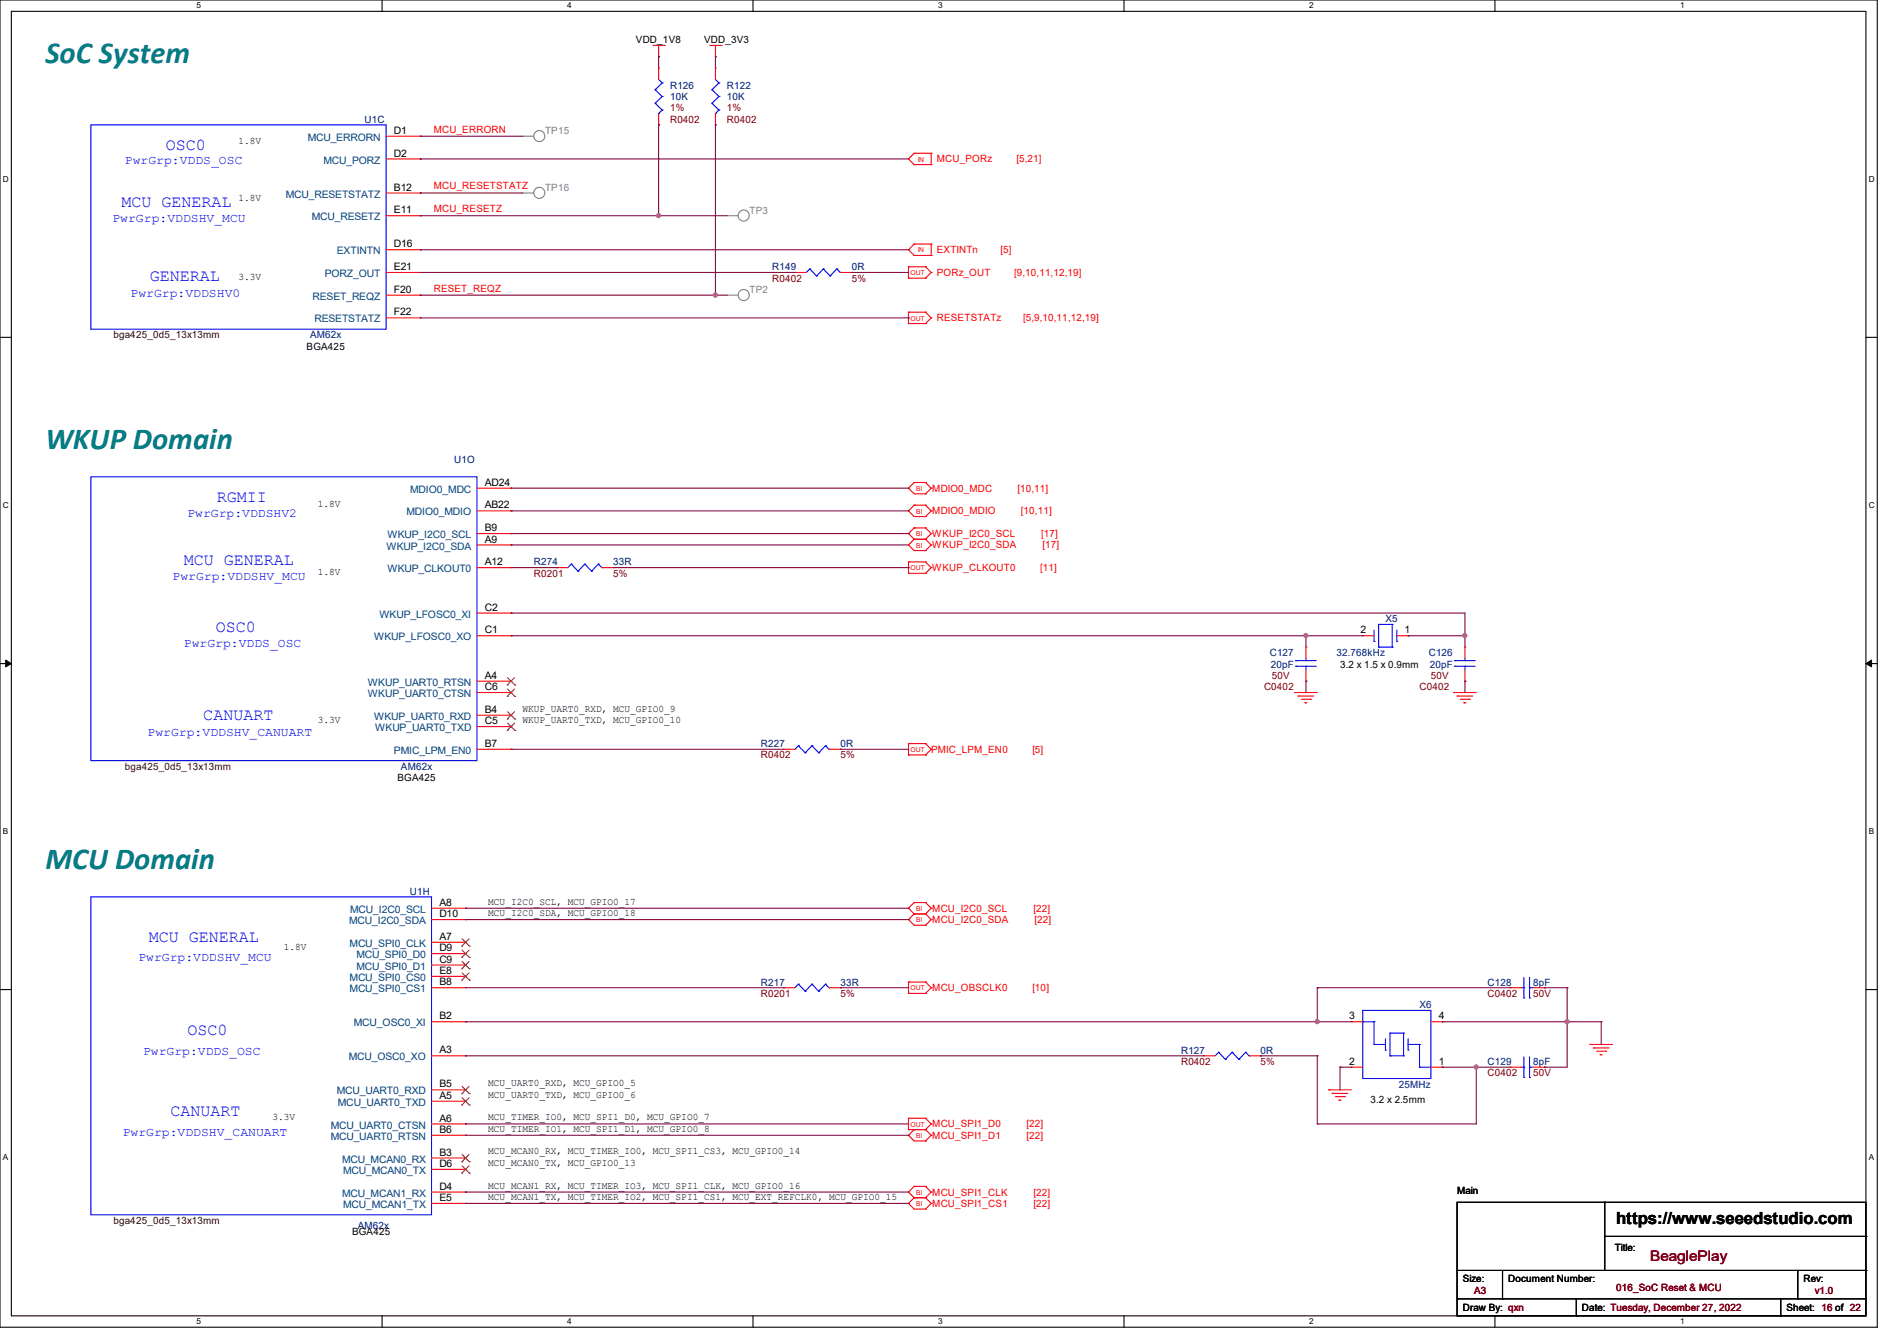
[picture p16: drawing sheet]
<svg xmlns="http://www.w3.org/2000/svg" width="297mm" height="210mm" viewBox="0 0 297 210" stroke-linecap="round" stroke-linejoin="round" font-family="sans-serif">
<defs><g id="words">
<g font-size="4.8" fill="#008080">
<text x="7.1" y="9.9">SoC System</text>
<text x="7.1" y="70.4">WKUP Domain</text>
<text x="7.1" y="136.1">MCU Domain</text>
</g>
<g font-size="2.6" fill="#00f">
<text x="26" y="23.5">OSC0</text>
<text x="19" y="32.3">MCU GENERAL</text>
<text x="23.5" y="44.1">GENERAL</text>
<text x="34" y="78.6">RGMII</text>
<text x="28.8" y="88.5">MCU GENERAL</text>
<text x="33.8" y="99">OSC0</text>
<text x="31.8" y="112.7">CANUART</text>
<text x="23.3" y="147.6">MCU GENERAL</text>
<text x="29.3" y="162.1">OSC0</text>
<text x="26.7" y="174.7">CANUART</text>
</g>
<text font-size="2.6" x="253" y="191.8">https://www.seeedstudio.com</text>
<text font-size="2.3" fill="#800000" x="258.4" y="197.5">BeaglePlay</text>
<g font-size="1.9" fill="#00f">
<text x="19.6" y="25.7">PwrGrp:VDDS_OSC</text>
<text x="17.6" y="34.8">PwrGrp:VDDSHV_MCU</text>
<text x="20.4" y="46.5">PwrGrp:VDDSHV0</text>
<text x="29.3" y="81">PwrGrp:VDDSHV2</text>
<text x="27" y="90.8">PwrGrp:VDDSHV_MCU</text>
<text x="28.8" y="101.3">PwrGrp:VDDS_OSC</text>
<text x="23.1" y="115.3">PwrGrp:VDDSHV_CANUART</text>
<text x="21.7" y="150.5">PwrGrp:VDDSHV_MCU</text>
<text x="22.4" y="165.3">PwrGrp:VDDS_OSC</text>
<text x="19.2" y="177.9">PwrGrp:VDDSHV_CANUART</text>
</g>
<g font-size="1.6">
<text x="99.6" y="6.8">VDD_1V8</text>
<text x="110.2" y="6.8">VDD_3V3</text>
<text x="37.3" y="22.6">1.8V</text>
<text x="61.7" y="21">D1</text>
<text x="61.7" y="29.8">B12</text>
<text x="61.7" y="24.5">D2</text>
<text x="37.3" y="31.5">1.8V</text>
<text x="61.7" y="33.4">E11</text>
<text x="61.7" y="38.7">D16</text>
<text x="37.3" y="43.9">3.3V</text>
<text x="61.7" y="42.3">E21</text>
<text x="61.7" y="45.8">F20</text>
<text x="61.7" y="49.4">F22</text>
<text x="48" y="54.8">BGA425</text>
<text x="75.9" y="76.1">AD24</text>
<text x="49.8" y="79.5">1.8V</text>
<text x="75.9" y="83.2">B9</text>
<text x="75.9" y="79.6">AB22</text>
<text x="75.9" y="85">A9</text>
<text x="75.9" y="88.5">A12</text>
<text x="49.8" y="90.1">1.8V</text>
<text x="75.9" y="95.6">C2</text>
<text x="75.9" y="99.2">C1</text>
<text x="213" y="99.2">2</text>
<text x="219.9" y="99.2">1</text>
<text x="75.9" y="106.3">A4</text>
<text x="209.8" y="104.6">3.2 x 1.5 x 0.9mm</text>
<text x="49.8" y="113.2">3.3V</text>
<text x="75.9" y="111.6">B4</text>
<text x="75.9" y="113.4">C5</text>
<text x="75.9" y="108.1">C6</text>
<text x="81.8" y="111.5">WKUP_UART0_RXD, MCU_GPIO0_9</text>
<text x="81.8" y="113.2">WKUP_UART0_TXD, MCU_GPIO0_10</text>
<text x="75.9" y="117">B7</text>
<text x="62.2" y="122.3">BGA425</text>
<text x="68.8" y="141.9">A8</text>
<text x="68.8" y="143.6">D10</text>
<text x="76.5" y="141.7">MCU_I2C0_SCL, MCU_GPIO0_17</text>
<text x="76.5" y="143.5">MCU_I2C0_SDA, MCU_GPIO0_18</text>
<text x="44.4" y="148.8">1.8V</text>
<text x="68.8" y="147.2">A7</text>
<text x="68.8" y="149">D9</text>
<text x="68.8" y="154.3">B8</text>
<text x="68.8" y="150.8">C9</text>
<text x="68.8" y="152.5">E8</text>
<text x="68.8" y="159.6">B2</text>
<text x="211.2" y="159.6">3</text>
<text x="225.3" y="159.6">4</text>
<text x="68.8" y="165">A3</text>
<text x="211.2" y="166.8">2</text>
<text x="225.3" y="166.8">1</text>
<text x="68.8" y="172.1">A5</text>
<text x="68.8" y="170.3">B5</text>
<text x="76.5" y="170.1">MCU_UART0_RXD, MCU_GPIO0_5</text>
<text x="76.5" y="171.9">MCU_UART0_TXD, MCU_GPIO0_6</text>
<text x="214.6" y="172.7">3.2 x 2.5mm</text>
<text x="42.7" y="175.5">3.3V</text>
<text x="68.8" y="175.6">A6</text>
<text x="68.8" y="177.4">B6</text>
<text x="76.5" y="177.2">MCU_TIMER_IO1, MCU_SPI1_D1, MCU_GPIO0_8</text>
<text x="76.5" y="175.5">MCU_TIMER_IO0, MCU_SPI1_D0, MCU_GPIO0_7</text>
<text x="68.8" y="181">B3</text>
<text x="68.8" y="182.8">D6</text>
<text x="76.5" y="180.8">MCU_MCAN0_RX, MCU_TIMER_IO0, MCU_SPI1_CS3, MCU_GPIO0_14</text>
<text x="76.5" y="182.6">MCU_MCAN0_TX, MCU_GPIO0_13</text>
<text x="68.8" y="186.3">D4</text>
<text x="68.8" y="188.1">E5</text>
<text x="76.5" y="187.9">MCU_MCAN1_TX, MCU_TIMER_IO2, MCU_SPI1_CS1, MCU_EXT_REFCLK0, MCU_GPIO0_15</text>
<text x="76.5" y="186.1">MCU_MCAN1_RX, MCU_TIMER_IO3, MCU_SPI1_CLK, MCU_GPIO0_16</text>
<text x="228.1" y="187.1">Main</text>
<text x="55.1" y="193.5">BGA425</text>
<text x="252.8" y="196">Title:</text>
<text x="229" y="200.7">Size:</text>
<text x="236.1" y="200.7">Document Number:</text>
<text x="282.4" y="200.7">Rev:</text>
<text x="229" y="205.4">Draw By: qxn</text>
<text x="247.7" y="205.4">Date: Tuesday, December 27, 2022</text>
<text x="279.7" y="205.4">Sheet: 16 of 22</text>
</g>
<g font-size="1.6" fill="#000080">
<text x="104.9" y="13.9">R126</text>
<text x="104.9" y="15.7">10K</text>
<text x="113.8" y="13.9">R122</text>
<text x="113.8" y="15.7">10K</text>
<text x="57.1" y="19.2">U1C</text>
<text x="120.9" y="42.3">R149</text>
<text x="133.3" y="42.3">0R</text>
<text x="48.6" y="53">AM62x</text>
<text x="71.1" y="72.6">U1O</text>
<text x="83.6" y="88.6">R274</text>
<text x="96" y="88.6">33R</text>
<text x="216.9" y="97.4">X5</text>
<text x="198.8" y="102.8">C127</text>
<text x="199" y="104.6">20pF</text>
<text x="209.3" y="102.8">32.768kHz</text>
<text x="223.7" y="102.8">C126</text>
<text x="223.9" y="104.6">20pF</text>
<text x="119.1" y="117">R227</text>
<text x="131.6" y="117">0R</text>
<text x="62.8" y="120.6">AM62x</text>
<text x="64.2" y="140.1">U1H</text>
<text x="119.1" y="154.3">R217</text>
<text x="131.6" y="154.3">33R</text>
<text x="232.9" y="154.3">C128</text>
<text x="240" y="154.3">8pF</text>
<text x="222.2" y="157.9">X6</text>
<text x="184.9" y="165">R127</text>
<text x="197.4" y="165">0R</text>
<text x="232.9" y="166.8">C129</text>
<text x="240" y="166.8">8pF</text>
<text x="219" y="170.3">25MHz</text>
<text x="56" y="192.4">AM62x</text>
</g>
<g font-size="1.6" fill="#800000">
<text x="104.9" y="17.4">1%</text>
<text x="113.8" y="17.4">1%</text>
<text x="104.9" y="19.2">R0402</text>
<text x="113.8" y="19.2">R0402</text>
<text x="120.9" y="44.1">R0402</text>
<text x="133.3" y="44.1">5%</text>
<text x="83.6" y="90.3">R0201</text>
<text x="96" y="90.3">5%</text>
<text x="199.1" y="106.3">50V</text>
<text x="224" y="106.3">50V</text>
<text x="197.9" y="108.1">C0402</text>
<text x="222.2" y="108.1">C0402</text>
<text x="119.1" y="118.8">R0402</text>
<text x="131.6" y="118.8">5%</text>
<text x="119.1" y="156.1">R0201</text>
<text x="131.6" y="156.1">5%</text>
<text x="232.9" y="156.1">C0402</text>
<text x="240" y="156.1">50V</text>
<text x="184.9" y="166.8">R0402</text>
<text x="197.4" y="166.8">5%</text>
<text x="232.9" y="168.6">C0402</text>
<text x="240" y="168.6">50V</text>
<text x="230.8" y="202.7">A3</text>
<text x="253" y="202.2">016_SoC Reset &amp; MCU</text>
<text x="284.1" y="202.7">v1.0</text>
</g>
<g font-size="1.6" fill="#004080">
<text x="48.2" y="22.1">MCU_ERRORN</text>
<text x="50.6" y="25.6">MCU_PORZ</text>
<text x="44.7" y="30.9">MCU_RESETSTATZ</text>
<text x="48.8" y="34.5">MCU_RESETZ</text>
<text x="52.7" y="39.8">EXTINTN</text>
<text x="48.9" y="46.9">RESET_REQZ</text>
<text x="50.8" y="43.4">PORZ_OUT</text>
<text x="49.2" y="50.5">RESETSTATZ</text>
<text x="64.2" y="77.2">MDIO0_MDC</text>
<text x="63.6" y="80.7">MDIO0_MDIO</text>
<text x="60.5" y="86.1">WKUP_I2C0_SDA</text>
<text x="60.7" y="89.6">WKUP_CLKOUT0</text>
<text x="60.7" y="84.3">WKUP_I2C0_SCL</text>
<text x="58.6" y="100.3">WKUP_LFOSC0_XO</text>
<text x="59.4" y="96.7">WKUP_LFOSC0_XI</text>
<text x="57.6" y="107.4">WKUP_UART0_RTSN</text>
<text x="57.6" y="109.2">WKUP_UART0_CTSN</text>
<text x="58.6" y="112.7">WKUP_UART0_RXD</text>
<text x="58.8" y="114.5">WKUP_UART0_TXD</text>
<text x="61.7" y="118.1">PMIC_LPM_EN0</text>
<text x="54.8" y="143">MCU_I2C0_SCL</text>
<text x="54.7" y="144.7">MCU_I2C0_SDA</text>
<text x="54.7" y="148.3">MCU_SPI0_CLK</text>
<text x="54.7" y="155.4">MCU_SPI0_CS1</text>
<text x="54.7" y="153.6">MCU_SPI0_CS0</text>
<text x="55.8" y="151.9">MCU_SPI0_D1</text>
<text x="55.8" y="150.1">MCU_SPI0_D0</text>
<text x="55.4" y="160.7">MCU_OSC0_XI</text>
<text x="54.6" y="166.1">MCU_OSC0_XO</text>
<text x="52.7" y="171.4">MCU_UART0_RXD</text>
<text x="52.9" y="173.2">MCU_UART0_TXD</text>
<text x="51.8" y="176.7">MCU_UART0_CTSN</text>
<text x="51.8" y="178.5">MCU_UART0_RTSN</text>
<text x="53.6" y="182.1">MCU_MCAN0_RX</text>
<text x="53.7" y="183.9">MCU_MCAN0_TX</text>
<text x="53.6" y="187.4">MCU_MCAN1_RX</text>
<text x="53.7" y="189.2">MCU_MCAN1_TX</text>
</g>
<g font-size="1.6" fill="#f00">
<text x="67.9" y="20.8">MCU_ERRORN</text>
<text x="67.9" y="29.7">MCU_RESETSTATZ</text>
<text x="146.7" y="25.4">MCU_PORz</text>
<text x="159.1" y="25.4">[5,21]</text>
<text x="67.9" y="33.2">MCU_RESETZ</text>
<text x="146.7" y="39.7">EXTINTn</text>
<text x="156.6" y="39.7">[5]</text>
<text x="67.9" y="45.7">RESET_REQZ</text>
<text x="146.7" y="43.2">PORz_OUT</text>
<text x="158.8" y="43.2">[9,10,11,12,19]</text>
<text x="146.7" y="50.3">RESETSTATz</text>
<text x="160.2" y="50.3">[5,9,10,11,12,19]</text>
<text x="146" y="77">MDIO0_MDC</text>
<text x="159.3" y="77">[10,11]</text>
<text x="146" y="80.6">MDIO0_MDIO</text>
<text x="159.9" y="80.6">[10,11]</text>
<text x="146" y="84.1">WKUP_I2C0_SCL</text>
<text x="146" y="85.9">WKUP_I2C0_SDA</text>
<text x="146" y="89.4">WKUP_CLKOUT0</text>
<text x="162.9" y="89.4">[11]</text>
<text x="163" y="84.1">[17]</text>
<text x="163.2" y="85.9">[17]</text>
<text x="145.8" y="117.9">PMIC_LPM_EN0</text>
<text x="161.6" y="117.9">[5]</text>
<text x="146" y="142.8">MCU_I2C0_SCL</text>
<text x="161.8" y="142.8">[22]</text>
<text x="146" y="144.6">MCU_I2C0_SDA</text>
<text x="162" y="144.6">[22]</text>
<text x="146" y="155.2">MCU_OBSCLK0</text>
<text x="161.6" y="155.2">[10]</text>
<text x="146" y="176.6">MCU_SPI1_D0</text>
<text x="146" y="178.3">MCU_SPI1_D1</text>
<text x="160.7" y="176.6">[22]</text>
<text x="160.7" y="178.3">[22]</text>
<text x="146" y="187.2">MCU_SPI1_CLK</text>
<text x="146" y="189">MCU_SPI1_CS1</text>
<text x="161.8" y="187.2">[22]</text>
<text x="161.8" y="189">[22]</text>
</g>
<g font-size="1.6" fill="#808080">
<text x="85.3" y="21">TP15</text>
<text x="85.3" y="29.9">TP16</text>
<text x="117.3" y="33.4">TP3</text>
<text x="117.3" y="45.9">TP2</text>
</g>
<g font-size="1.6" fill="#400000">
<text x="17.8" y="53">bga425_0d5_13x13mm</text>
<text x="19.6" y="120.6">bga425_0d5_13x13mm</text>
<text x="17.8" y="191.7">bga425_0d5_13x13mm</text>
</g>
<g font-size="1.3">
<text x="30.8" y="1.3">5</text>
<text x="88.8" y="1.3">4</text>
<text x="146.9" y="1.3">3</text>
<text x="205" y="1.3">2</text>
<text x="263.1" y="1.3">1</text>
<text x=".5" y="28.4">D</text>
<text x="292.6" y="28.4">D</text>
<text x=".5" y="79.5">C</text>
<text x="292.6" y="79.5">C</text>
<text x=".5" y="130.6">B</text>
<text x="292.6" y="130.6">B</text>
<text x=".5" y="181.7">A</text>
<text x="292.6" y="181.7">A</text>
<text x="30.8" y="207.4">5</text>
<text x="88.8" y="207.4">4</text>
<text x="146.9" y="207.4">3</text>
<text x="205" y="207.4">2</text>
<text x="263.1" y="207.4">1</text>
</g>
<g font-size="1.1" fill="#f00">
<text x="143.7" y="25.3">IN</text>
<text x="143.7" y="39.5">IN</text>
<text x="142.6" y="43.1">OUT</text>
<text x="142.6" y="50.2">OUT</text>
<text x="143.5" y="76.9">BI</text>
<text x="143.5" y="80.4">BI</text>
<text x="143.5" y="84">BI</text>
<text x="142.6" y="89.3">OUT</text>
<text x="143.5" y="85.8">BI</text>
<text x="142.6" y="117.8">OUT</text>
<text x="143.5" y="142.7">BI</text>
<text x="143.5" y="144.4">BI</text>
<text x="142.6" y="155.1">OUT</text>
<text x="142.6" y="176.4">OUT</text>
<text x="143.5" y="178.2">BI</text>
<text x="143.5" y="187.1">BI</text>
<text x="143.5" y="188.9">BI</text>
</g>
</g></defs>
<path d="M0 0h293.9v207.9h-293.9zM1.8 1.8h290.3v204.3h-290.3z" fill="none" stroke="#000" stroke-width=".17"/>
<g fill="#fff">
<path d="M30.8 .2h.7v1.4h-.7z"/>
<path d="M30.8 206.2h.7v1.4h-.7z"/>
</g>
<path d="M59.8 0v1.8M59.8 206.1v1.8" fill="none" stroke="#000" stroke-width=".17"/>
<g fill="#fff">
<path d="M88.8 .2h.7v1.4h-.7z"/>
<path d="M88.8 206.2h.7v1.4h-.7z"/>
</g>
<path d="M117.9 0v1.8M117.9 206.1v1.8" fill="none" stroke="#000" stroke-width=".17"/>
<g fill="#fff">
<path d="M146.9 .2h.7v1.4h-.7z"/>
<path d="M146.9 206.2h.7v1.4h-.7z"/>
</g>
<path d="M176 0v1.8M176 206.1v1.8" fill="none" stroke="#000" stroke-width=".17"/>
<g fill="#fff">
<path d="M205 .2h.7v1.4h-.7z"/>
<path d="M205 206.2h.7v1.4h-.7z"/>
</g>
<path d="M234.1 0v1.8M234.1 206.1v1.8" fill="none" stroke="#000" stroke-width=".17"/>
<g fill="#fff">
<path d="M263.1 .2h.6v1.4h-.6z"/>
<path d="M263.1 206.2h.6v1.4h-.6z"/>
<path d="M.5 27.3h.9v1.4h-.9z"/>
<path d="M292.6 27.3h.9v1.4h-.9z"/>
<path d="M.5 78.4h.9v1.4h-.9z"/>
<path d="M292.6 78.4h.9v1.4h-.9z"/>
</g>
<path d="M0 52.8h1.8M292.1 52.8h1.8" fill="none" stroke="#000" stroke-width=".17"/>
<g fill="#fff">
<path d="M.5 129.5h.8v1.4h-.8z"/>
<path d="M292.6 129.5h.8v1.4h-.8z"/>
</g>
<path d="M0 103.9h1.8M292.1 103.9h1.8" fill="none" stroke="#000" stroke-width=".17"/>
<path d="M.9 103.4l.9 .5-.9 .5zM292.1 103.9l.9-.5v1z" fill="#000" stroke="#000" stroke-width=".16"/>
<g fill="#fff">
<path d="M.5 180.5h.8v1.4h-.8z"/>
<path d="M292.6 180.5h.8v1.4h-.8z"/>
</g>
<g fill="none" stroke="#000" stroke-width=".17">
<path d="M0 155h1.8M292.1 155h1.8M228.1 188.3h64v17.8h-64zM228.1 199h64M235.2 199v4.4M251.2 188.3h.1M251.2 188.3v10.7M251.2 193.6h40.9M281.5 199v4.4M292.1 199h.1M292.1 193.6h.1M228.1 203.4h.1"/>
<path d="M228.1 203.4h64M235.2 203.4h.1M246.8 206.1h.1M246.8 203.4v2.7M278.8 206.1h.1M278.8 203.4v2.7M281.5 203.4h.1"/>
</g>
<g fill="none" stroke="#f00" stroke-width=".17">
<path d="M102.2 7.1h1.8M103.1 8.9h.1M103.1 10.7h.1M103.1 19.6h.1M103.1 7.1v1.8M103.1 10.7v1.7M103.1 17.8v1.8M104 7.1h.1M111.1 7.1h1.8M112 8.9h.1M112 10.7h.1M112 19.6h.1"/>
<path d="M112 7.1v1.8M112 10.7v1.7M112 17.8v1.8M112.9 7.1h.1M60.5 30.2h5.3M60.5 24.9h5.3M60.5 21.3h5.3M60.5 33.8h5.3M60.5 39.1h5.3M65.8 30.2h.1M65.8 24.9h.1M65.8 21.3h.1"/>
<path d="M65.8 33.8h.1M65.8 39.1h.1M142.2 24.9h.1M142.2 39.1h.1M142.2 24.9l.9 .9M142.2 39.1l.9 .9M143.1 24h.1M143.1 25.8h.1M143.1 38.2h.1M143.1 24l-.9 .9M143.1 25.8h2.7M143.1 24h2.7"/>
<path d="M143.1 38.2l-.9 .9M143.1 38.2h2.7M145.8 24h.1M145.8 25.8h.1M145.8 38.2h.1M145.8 24v1.8M145.8 38.2v1.8M60.5 42.7h5.3M60.5 46.2h5.3M60.5 49.8h5.3M65.8 42.7h.1M65.8 46.2h.1"/>
<path d="M65.8 49.8h.1M124.5 42.7h.1M124.5 42.7h1.7M131.6 42.7h1.7M133.3 42.7h.1M142.2 48.9h.1M142.2 50.7h.1M142.2 41.8h.1M142.2 43.6h.1M142.2 41.8v1.8M142.2 48.9v1.8M142.2 50.7h2.7"/>
<path d="M142.2 48.9h2.7M142.2 43.6h2.7M142.2 41.8h2.7M143.1 40h.1M143.1 40h2.7M144.9 48.9h.1M144.9 50.7h.1M144.9 41.8h.1M144.9 43.6h.1M144.9 41.8l.9 .9M144.9 48.9l.9 .9M145.8 40h.1"/>
<path d="M145.8 49.8h.1M145.8 42.7h.1M145.8 49.8l-.9 .9M145.8 42.7l-.9 .9M74.7 76.5h5.3M80 76.5h.1M142.2 76.5h.1M142.2 76.5l.9 .8h1.8M143.1 75.6h.1M143.1 79.1h.1M143.1 75.6h1.8M143.1 75.6l-.9 .9"/>
<path d="M143.1 79.1l-.9 .9M143.1 79.1h1.8M144.9 75.6h.1M144.9 77.3h.1M144.9 79.1h.1M144.9 75.6l.9 .9M144.9 79.1l.9 .9M145.8 76.5h.1M145.8 76.5l-.9 .8M74.7 85.3h5.3M74.7 88.9h5.3M74.7 83.6h5.3"/>
<path d="M74.7 99.6h5.3M74.7 96h5.3M74.7 80h5.3M80 85.3h.1M80 88.9h.1M80 83.6h.1M80 99.6h.1M80 96h.1M80 80h.1M87.1 88.9h.1M87.1 88.9h1.8M94.2 88.9h1.8"/>
<path d="M96 88.9h.1M142.2 80h.1M142.2 83.6h.1M142.2 85.3h.1M142.2 88h.1M142.2 89.8h.1M142.2 88v1.8M142.2 80l.9 .9h1.8M142.2 83.6l.9 .9M142.2 85.3l.9 .9h1.8M142.2 89.8h2.7M142.2 88h2.7"/>
<path d="M143.1 82.7h.1M143.1 84.5h.1M143.1 82.7l-.9 .9M143.1 82.7h1.8M143.1 84.5h1.8M143.1 84.5l-.9 .8M144.9 80.9h.1M144.9 82.7h.1M144.9 84.5h.1M144.9 86.2h.1M144.9 88h.1M144.9 89.8h.1"/>
<path d="M144.9 82.7l.9 .9M144.9 84.5l.9 .8M144.9 88l.9 .9M145.8 80h.1M145.8 83.6h.1M145.8 85.3h.1M145.8 88.9h.1M145.8 80l-.9 .9M145.8 83.6l-.9 .9M145.8 85.3l-.9 .9M145.8 88.9l-.9 .9M213.4 99.6h.1"/>
<path d="M213.4 99.6h1.7M218.7 99.6h1.8M220.5 99.6h.1M74.7 108.5h5.3M74.7 117.3h5.3M74.7 106.7h5.3M74.7 112h5.3M74.7 113.8h5.3M80 106.7h.1M80 112h.1M80 113.8h.1M80 108.5h.1"/>
<path d="M80 117.3h.1M122.7 117.3h.1M122.7 117.3h1.8M129.8 117.3h1.8M131.6 117.3h.1M142.2 116.5h.1M142.2 118.2h.1M142.2 116.5v1.7M142.2 118.2h2.7M142.2 116.5h2.7M144.9 116.5h.1M144.9 118.2h.1"/>
<path d="M144.9 116.5l.9 .8M145.8 117.3h.1M145.8 117.3l-.9 .9M202.7 108.5h.1M202.7 108.5h3.5M203.2 109h.1M203.2 109h2.5M203.8 109.5h1.4M204.3 110.1h.1M204.3 110.1h.3M204.5 101.3h.1M204.5 106.7h.1"/>
<path d="M204.5 101.3v1.8M204.5 104.9v1.8M205.2 109.5h.1M227.6 108.5h.1M227.6 108.5h3.5M228.1 109h.1M228.1 109h2.5M228.6 109.5h1.5M229.2 110.1h.1M229.2 110.1h.3M229.4 101.3h.1M229.4 106.7h.1"/>
<path d="M229.4 101.3v1.8M229.4 104.9v1.8M230.1 109.5h.1M67.6 147.6h5.3M67.6 142.2h5.3M67.6 154.7h5.3M67.6 151.1h5.3M67.6 149.4h5.3M67.6 144h5.3M67.6 152.9h5.3M72.9 147.6h.1M72.9 142.2h.1"/>
<path d="M72.9 154.7h.1M72.9 151.1h.1M72.9 149.4h.1M72.9 144h.1M72.9 152.9h.1M122.7 154.7h.1M122.7 154.7h1.8M129.8 154.7h1.8M131.6 154.7h.1M142.2 142.2h.1M142.2 144h.1M142.2 153.8h.1"/>
<path d="M142.2 155.6h.1M142.2 153.8v1.8M142.2 142.2l.9 .9M142.2 144l.9 .9h1.8M142.2 155.6h2.7M142.2 153.8h2.7M143.1 141.4h.1M143.1 143.1h.1M143.1 141.4h1.8M143.1 141.4l-.9 .8M143.1 143.1h1.8M143.1 143.1l-.9 .9"/>
<path d="M144.9 141.4h.1M144.9 143.1h.1M144.9 144.9h.1M144.9 153.8h.1M144.9 155.6h.1M144.9 141.4l.9 .8M144.9 143.1l.9 .9M144.9 153.8l.9 .9M145.8 142.2h.1M145.8 144h.1M145.8 154.7h.1M145.8 142.2l-.9 .9"/>
<path d="M145.8 144l-.9 .9M145.8 154.7l-.9 .9M236.5 154.7h.1M236.5 154.7h1.8M240 154.7h1.8M241.8 154.7h.1M67.6 170.7h5.3M67.6 165.4h5.3M67.6 172.5h5.3M67.6 176h5.3M67.6 160h5.3M67.6 177.8h5.3"/>
<path d="M72.9 165.4h.1M72.9 172.5h.1M72.9 176h.1M72.9 160h.1M72.9 170.7h.1M72.9 177.8h.1M142.2 175.1h.1M142.2 176.9h.1M142.2 177.8h.1M142.2 176.9h2.7M142.2 175.1h2.7M142.2 175.1v1.8"/>
<path d="M142.2 177.8l.9 .9h1.8M143.1 176.9h.1M143.1 176.9l-.9 .9M144.9 175.1h.1M144.9 176.9h.1M144.9 178.7h.1M144.9 175.1l.9 .9M144.9 176.9l.9 .9M145.8 176h.1M145.8 177.8h.1M145.8 176l-.9 .9M145.8 177.8l-.9 .9"/>
<path d="M188.5 165.4h.1M188.5 165.4h1.7M195.6 165.4h1.8M197.4 165.4h.1M208 170.7h.1M208 170.7h3.6M208.6 171.2h.1M208.6 171.2h2.4M209.1 171.7h1.4M209.6 172.3h.1M209.6 172.3h.4M210.5 171.7h.1"/>
<path d="M211.6 160h.1M211.6 167.1h.1M211.6 160h1.8M211.6 167.1h1.8M224 160h1.8M224 167.1h1.8M225.8 167.1h.1M225.8 160h.1M236.5 167.1h.1M236.5 167.1h1.8M240 167.1h1.8M241.8 167.1h.1"/>
<path d="M248.9 163.6h.1M248.9 163.6h3.6M249.5 164.1h.1M249.5 164.1h2.4M250 164.6h1.4M250.5 165.2h.1M250.5 165.2h.4M251.4 164.6h.1M67.6 181.4h5.3M67.6 186.7h5.3M67.6 183.1h5.3M67.6 188.5h5.3"/>
<path d="M72.9 181.4h.1M72.9 186.7h.1M72.9 183.1h.1M72.9 188.5h.1M142.2 186.7h.1M142.2 188.5h.1M142.2 186.7l.9 .9M142.2 188.5l.9 .9h1.8M143.1 185.8h.1M143.1 187.6h.1M143.1 185.8h1.8M143.1 185.8l-.9 .9"/>
<path d="M143.1 187.6h1.8M143.1 187.6l-.9 .9M144.9 185.8h.1M144.9 187.6h.1M144.9 189.4h.1M144.9 185.8l.9 .9M144.9 187.6l.9 .9M145.8 186.7h.1M145.8 188.5h.1M145.8 186.7l-.9 .9M145.8 188.5l-.9 .9"/>
</g>
<g fill="none" stroke="#00f" stroke-width=".17">
<path d="M14.2 19.6h46.3v32h-46.3zM102.6 14.1h.1M102.6 16.2h.1M102.6 14.1l1.1 1M102.6 16.2l1.1 1M103.1 17.8h.1M103.1 12.4l.6 .6M103.7 13h.1M103.7 15.1h.1M103.7 17.2h.1M103.7 13l-1.1 1.1M103.7 15.1l-1.1 1.1"/>
<path d="M103.7 17.2l-.6 .6M111.5 14.1h.1M111.5 16.2h.1M111.5 14.1l1.1 1M111.5 16.2l1.1 1M112 17.8h.1M112 12.4l.6 .6M112.6 13h.1M112.6 15.1h.1M112.6 17.2h.1M112.6 13l-1.1 1.1M112.6 15.1l-1.1 1.1"/>
<path d="M112.6 17.2l-.6 .6M126.8 42.1h.1M126.8 42.1l-.6 .6M126.8 42.1l1 1.1M127.8 43.2h.1M128.9 42.1h.1M128.9 42.1l-1.1 1.1M128.9 42.1l1.1 1.1M130 43.2h.1M131 42.1h.1M131 42.1l-1 1.1M131 42.1l.6 .6"/>
<path d="M131.6 42.7h.1M14.2 74.7h60.5v44.4h-60.5zM89.5 88.3h.1M89.5 88.3l-.6 .6M89.5 88.3l1 1.2M90.5 89.5h.1M91.6 88.3h.1M91.6 88.3l-1.1 1.2M91.6 88.3l1 1.2M92.6 89.5h.1M93.7 88.3h.1M93.7 88.3l-1.1 1.2"/>
<path d="M93.7 88.3l.5 .6M94.2 88.9h.1M215.1 98.7v1.8M215.9 97.8h.1M215.9 97.8v3.5M215.9 97.8h2.1M218 97.8h.1M218 97.8v3.5M218.7 98.7v1.8M125 116.8h.1M125 116.8l-.5 .5M125 116.8l1.1 1.1"/>
<path d="M126.1 117.9h.1M127.1 116.8h.1M127.1 116.8l-1 1.1M127.1 116.8l1.1 1.1M128.2 117.9h.1M129.2 116.8h.1M129.2 116.8l-1 1.1M129.2 116.8l.6 .5M129.8 117.3h.1M202.9 103.5h.1M202.9 104.4h.1M202.9 103.5h3.2"/>
<path d="M202.9 104.4h3.2M204.5 104.4h.1M204.5 103.5h.1M204.5 103.1v.4M204.5 104.4v.5M215.1 100.5h.1M215.9 101.3h.1M215.9 101.3h2.1M218 101.3h.1M218.7 100.5h.1M227.8 103.5h.1M227.8 104.4h.1"/>
<path d="M227.8 103.5h3.2M227.8 104.4h3.2M229.4 104.4h.1M229.4 103.5h.1M229.4 103.1v.4M229.4 104.4v.5M14.2 140.5h53.4v49.7h-53.4zM125 154.1h.1M125 154.1l-.5 .6M125 154.1l1.1 1.1M126.1 155.2h.1M127.1 154.1h.1"/>
<path d="M127.1 154.1l-1 1.1M127.1 154.1l1.1 1.1M128.2 155.2h.1M129.2 154.1h.1M129.2 154.1l-1 1.1M129.2 154.1l.6 .6M129.8 154.7h.1M213.4 158.2h10.6v10.7h-10.6zM238.3 154.7h.3M238.6 156.3h.1M238.6 154.7h.1M238.6 153.1v3.2"/>
<path d="M239.5 156.3h.1M239.5 154.7h.1M239.5 153.1v3.2M239.5 154.7h.5M190.8 164.8h.1M190.8 164.8l-.6 .6M190.8 164.8l1.1 1.1M191.9 165.9h.1M192.9 164.8h.1M192.9 164.8l-1 1.1M192.9 164.8l1.1 1.1M194 165.9h.1"/>
<path d="M195 164.8h.1M195 164.8l-1 1.1M195 164.8l.6 .6M195.6 165.4h.1M213.4 160h.1M213.4 160h1.7M215.1 163.6h.1M215.1 160h.1M215.1 160v3.6M215.1 163.6h1.8M216.9 164.5h.1M216.9 162.7v1.8"/>
<path d="M217.6 165.4h.1M217.6 161.8h.1M217.6 165.4h2.2M217.6 161.8v3.6M217.6 161.8h2.2M219.8 165.4h.1M219.8 161.8h.1M219.8 161.8v3.6M220.5 164.5h.1M220.5 163.6h.1M220.5 162.7v1.8M220.5 163.6h1.7"/>
<path d="M222.2 167.1h.1M222.2 163.6h.1M222.2 167.1h1.8M222.2 163.6v3.5M238.3 167.1h.3M238.6 168.7h.1M238.6 167.1h.1M238.6 165.5v3.2M239.5 168.7h.1M239.5 167.1h.1M239.5 165.5v3.2M239.5 167.1h.5"/>
</g>
<g fill="none" stroke="#804000" stroke-width=".16">
<path d="M79.4 107.3h.1M79.4 112.6h.1M79.4 114.4h.1M79.4 109.1h.1M79.5 106.1l1.1 1.2M79.5 111.5l1.1 1.1M79.5 113.2l1.1 1.2M79.5 107.9l1.1 1.2M80.6 106.1l-1.2 1.2M80.6 111.5l-1.2 1.1M80.6 113.2l-1.2 1.2M80.6 107.9l-1.2 1.2"/>
<path d="M80.6 107.3h.1M80.6 112.6h.1M80.6 114.4h.1M80.6 109.1h.1M72.3 148.2h.1M72.3 151.7h.1M72.3 149.9h.1M72.3 153.5h.1M72.3 147l1.2 1.2M72.3 150.6l1.2 1.1M72.3 148.8l1.2 1.1M72.3 152.4l1.2 1.1"/>
<path d="M73.4 147l-1.1 1.2M73.4 150.6l-1.1 1.1M73.4 148.8l-1.1 1.1M73.4 152.4l-1.1 1.1M73.5 148.2h.1M73.5 151.7h.1M73.5 149.9h.1M73.5 153.5h.1M72.3 173.1h.1M72.3 171.3h.1M72.3 171.9l1.2 1.2M72.3 170.1l1.2 1.2"/>
<path d="M73.4 171.9l-1.1 1.2M73.4 170.1l-1.1 1.2M73.5 173.1h.1M73.5 171.3h.1M72.3 181.9h.1M72.3 183.7h.1M72.3 180.8l1.2 1.1M72.3 182.6l1.2 1.1M73.4 180.8l-1.1 1.1M73.4 182.6l-1.1 1.1M73.5 181.9h.1M73.5 183.7h.1"/>
</g>
<g fill="none" stroke="#808080" stroke-width=".17">
<path d="M81.8 21.3h.1M81.8 30.2h.1M81.8 21.3h1.8M81.8 30.2h1.8M113.8 33.8h.1M113.8 33.8h1.8M113.8 46.2h.1M113.8 46.2h1.8"/>
<circle cx="84.4" cy="21.3" r=".87"/>
<circle cx="84.4" cy="30.2" r=".87"/>
<circle cx="116.4" cy="33.8" r=".87"/>
<circle cx="116.4" cy="46.2" r=".87"/>
</g>
<g fill="none" stroke="#800040" stroke-width=".17">
<path d="M103.1 19.6h.1M103.1 8.9h.1M103.1 8.9v1.8M103.1 19.6v14.2M112 19.6h.1M112 8.9h.1M112 8.9v1.8M112 19.6v26.6M65.8 24.9h.1M65.8 39.1h.1M65.8 33.8h.1M65.8 21.3h.1"/>
<path d="M65.8 30.2h.1M65.8 24.9h76.4M65.8 39.1h76.4M65.8 33.8h48M65.8 21.3h16M65.8 30.2h16M103.1 33.8h.1M65.8 46.2h.1M65.8 49.8h76.4M65.8 42.7h58.7M65.8 46.2h48M112 46.2h.1"/>
<path d="M124.5 42.7h.1M133.3 42.7h.1M133.3 42.7h8.9M142.2 49.8h.1M80 76.5h.1M80 76.5h62.2M80 80h.1M80 96h.1M80 99.6h.1M80 83.6h.1M80 85.3h.1M80 80h62.2"/>
<path d="M80 99.6h133.4M80 96h149.4v5.3M80 88.9h7.1M80 83.6h62.2M80 85.3h62.2M87.1 88.9h.1M96 88.9h46.2M142.2 88.9h.1M204.5 99.6h.1M204.5 99.6v1.7M220.5 99.6h.1M220.5 99.6h8.9"/>
<path d="M229.4 99.6h.1M80 117.3h.1M80 117.3h42.7M131.6 117.3h.1M131.6 117.3h10.6M204.5 106.7h.1M204.5 106.7v1.8M229.4 106.7h.1M229.4 106.7v1.8M72.9 142.2h.1M72.9 144h.1M72.9 142.2h69.3"/>
<path d="M72.9 144h69.3M72.9 154.7h49.8M122.7 154.7h.1M131.6 154.7h.1M131.6 154.7h10.6M206.2 154.7h.1M206.2 154.7h30.3M206.2 154.7v5.3M241.8 154.7h.1M241.8 154.7h3.6M245.4 154.7h.1M245.4 154.7v12.4h-3.6"/>
<path d="M72.9 160h.1M72.9 165.4h.1M72.9 176h.1M72.9 177.8h.1M72.9 160h138.7M72.9 165.4h115.6M72.9 176h69.3M72.9 177.8h69.3M197.4 165.4h.1M197.4 165.4h8.8M206.2 160h.1M206.2 165.4h.1"/>
<path d="M206.2 176h.1M206.2 165.4v10.6M209.8 167.1h.1M209.8 167.1v3.6M209.8 167.1h1.8M225.8 160h.1M225.8 167.1h.1M225.8 160h24.9M225.8 167.1h10.7M231.1 167.1h.1M231.1 167.1v8.9h-24.9M241.8 167.1h.1"/>
<path d="M245.4 160h.1M250.7 160h.1M250.7 160v3.6M72.9 186.7h.1M72.9 188.5h.1M72.9 186.7h69.3M72.9 188.5h69.3"/>
</g>
<g fill="#f0f" stroke="#f0f" stroke-width=".17">
<circle cx="229.3" cy="99.5" r=".32"/>
<circle cx="204.4" cy="99.5" r=".32"/>
<circle cx="112" cy="46.2" r=".32"/>
<circle cx="103.1" cy="33.8" r=".32"/>
<circle cx="245.3" cy="160" r=".32"/>
<circle cx="206.2" cy="160" r=".32"/>
<circle cx="231.1" cy="167.1" r=".32"/>
</g>
<use href="#words"/>
</svg>
